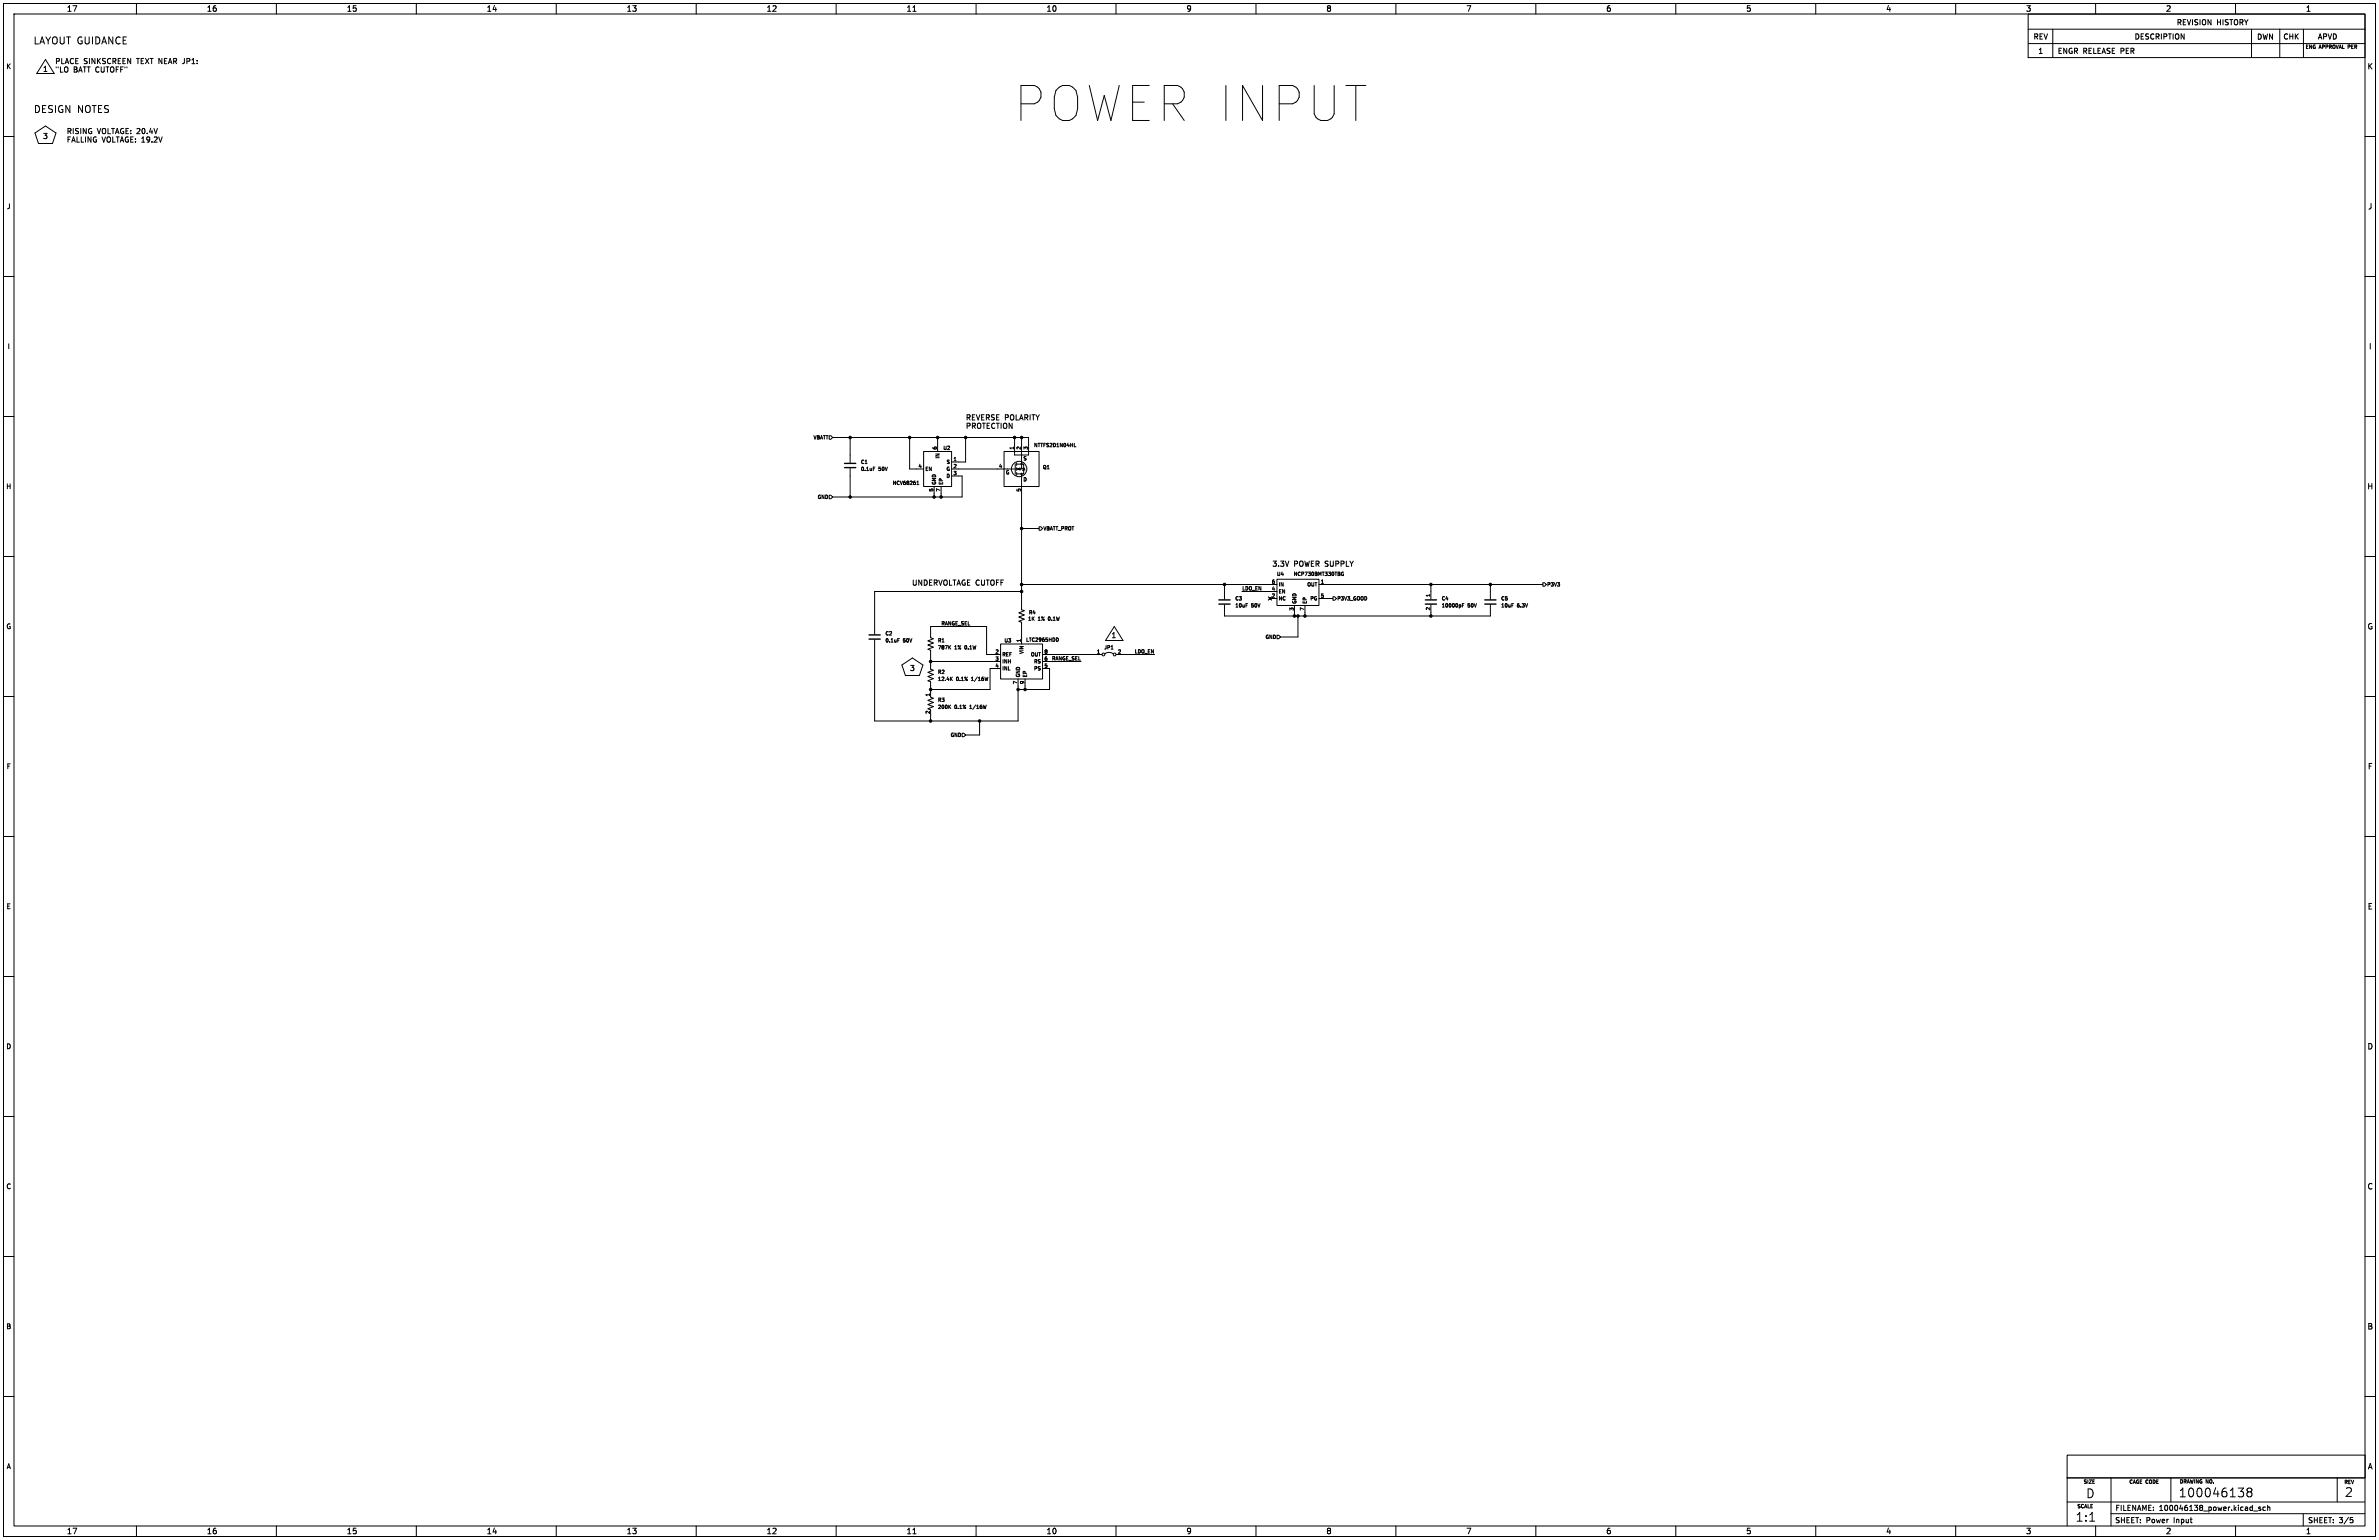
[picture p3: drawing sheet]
<svg xmlns="http://www.w3.org/2000/svg" width="864mm" height="559mm" viewBox="0 0 864 559" stroke-linecap="round" stroke-linejoin="round" font-family="sans-serif">
<defs><g id="words">
<text font-size="17.7" x="368.6" y="44.4">POWER INPUT</text>
<g font-size="4.4">
<text x="757.3" y="543.9">D</text>
<text x="803" y="543.6">100046138</text>
<text x="851.2" y="543.5">2</text>
<text x="753.3" y="552.4">1:1</text>
</g>
<g font-size="3.5">
<text x="12.1" y="16.3">LAYOUT GUIDANCE</text>
<text x="12.2" y="41.2">DESIGN NOTES</text>
</g>
<g font-size="2.8">
<text x="24.1" y="4.5">17</text>
<text x="74.9" y="4.5">16</text>
<text x="125.7" y="4.5">15</text>
<text x="176.5" y="4.5">14</text>
<text x="227.3" y="4.5">13</text>
<text x="278.1" y="4.5">12</text>
<text x="328.9" y="4.5">11</text>
<text x="379.7" y="4.5">10</text>
<text x="430.5" y="4.5">9</text>
<text x="481.3" y="4.5">8</text>
<text x="532.1" y="4.5">7</text>
<text x="582.9" y="4.5">6</text>
<text x="633.7" y="4.5">5</text>
<text x="684.5" y="4.5">4</text>
<text x="735.3" y="4.5">3</text>
<text x="786.1" y="4.5">2</text>
<text x="836.9" y="4.5">1</text>
<text x="859.3" y="25.5">K</text>
<text x="859.5" y="76.3">J</text>
<text x="859.8" y="127.1">I</text>
<text x="859.3" y="177.9">H</text>
<text x="859.3" y="228.7">G</text>
<text x="859.5" y="279.5">F</text>
<text x="859.4" y="330.3">E</text>
<text x="859.3" y="381.1">D</text>
<text x="859.3" y="431.9">C</text>
<text x="859.3" y="482.7">B</text>
<text x="859.5" y="533.5">A</text>
<text x="24.1" y="556.9">17</text>
<text x="74.9" y="556.9">16</text>
<text x="125.7" y="556.9">15</text>
<text x="176.5" y="556.9">14</text>
<text x="227.3" y="556.9">13</text>
<text x="278.1" y="556.9">12</text>
<text x="328.9" y="556.9">11</text>
<text x="379.7" y="556.9">10</text>
<text x="430.5" y="556.9">9</text>
<text x="481.3" y="556.9">8</text>
<text x="532.1" y="556.9">7</text>
<text x="582.9" y="556.9">6</text>
<text x="633.7" y="556.9">5</text>
<text x="684.5" y="556.9">4</text>
<text x="735.3" y="556.9">3</text>
<text x="786.1" y="556.9">2</text>
<text x="836.9" y="556.9">1</text>
</g>
<g font-size="2.7">
<text x="790.1" y="9.4">REVISION</text>
<text x="804.6" y="9.4">HISTORY</text>
<text x="738" y="14.6">REV</text>
<text x="774.8" y="14.6">DESCRIPTION</text>
<text x="819.2" y="14.6">DWN</text>
<text x="828.7" y="14.6">CHK</text>
<text x="841.3" y="14.6">APVD</text>
<text x="19.9" y="23.4">PLACE SINKSCREEN</text>
<text x="49.4" y="23.4">TEXT NEAR JP1:</text>
<text x="746.8" y="19.8">ENGR RELEASE PER</text>
<text x="15.5" y="26.2">1</text>
<text x="19.9" y="26.4">&quot;LO</text>
<text x="26.5" y="26.4">BATT CUTOFF&quot;</text>
<text x="15.5" y="50.6">3</text>
<text x="24.1" y="48.8">RISING VOLTAGE: 20.4V</text>
<text x="24.1" y="51.8">FALLING VOLTAGE: 19.2V</text>
<text x="350.5" y="152.6">REVERSE POLARITY</text>
<text x="350.5" y="155.7">PROTECTION</text>
<text x="461.8" y="205.7">3.3V</text>
<text x="469.5" y="205.7">POWER SUPPLY</text>
<text x="331" y="212.6">UNDERVOLTAGE CUTOFF</text>
<text x="403.4" y="231.7">1</text>
<text x="330.2" y="243.6">3</text>
<text x="767.8" y="548.5">FILENAME:</text>
<text x="783.7" y="548.5">100046138_power.kicad_sch</text>
<text x="767.7" y="552.9">SHEET: Power</text>
<text x="789.1" y="552.9">Input</text>
<text x="837.7" y="552.9">SHEET: 3/5</text>
</g>
<g font-size="2.5">
<text x="2.2" y="25.3">K</text>
<text x="2.4" y="76.1">J</text>
<text x="2.6" y="126.9">I</text>
<text x="2.1" y="177.7">H</text>
<text x="2.2" y="228.5">G</text>
<text x="2.3" y="279.3">F</text>
<text x="2.2" y="330.1">E</text>
<text x="2.2" y="380.9">D</text>
<text x="2.2" y="431.7">C</text>
<text x="2.2" y="482.5">B</text>
<text x="2.3" y="533.3">A</text>
</g>
<g font-size="1.8">
<text x="839.4" y="18">ENG</text>
<text x="841.9" y="18">APPROVAL PER</text>
<text x="295.2" y="159.6">VBATT</text>
<text x="340.1" y="163.3" transform="rotate(-90 340.1 163.3)">6</text>
<text x="341.2" y="166.5" transform="rotate(-90 341.2 166.5)">IN</text>
<text x="342.3" y="163.4">U2</text>
<text x="346" y="167.4">1</text>
<text x="368" y="163.3" transform="rotate(-90 368 163.3)">1</text>
<text x="370.6" y="163.3" transform="rotate(-90 370.6 163.3)">2</text>
<text x="371.4" y="167.2">S</text>
<text x="373.1" y="163.3" transform="rotate(-90 373.1 163.3)">3</text>
<text x="375.2" y="162.4">NTTFS2D1N04HL</text>
<text x="312.4" y="168.5">C1</text>
<text x="312.4" y="171">0.1uF</text>
<text x="318.9" y="171">50V</text>
<text x="333.3" y="169.9">4</text>
<text x="335.8" y="171">EN</text>
<text x="343.5" y="171">G</text>
<text x="343.5" y="173.6">D</text>
<text x="343.5" y="168.5">S</text>
<text x="346" y="169.9">2</text>
<text x="346" y="172.5">3</text>
<text x="362.5" y="169.9">4</text>
<text x="365" y="172.3">G</text>
<text x="378.5" y="170.4">Q1</text>
<text x="324" y="176.1">NCV68261</text>
<text x="338.8" y="178.5" transform="rotate(-90 338.8 178.5)">5</text>
<text x="340" y="176" transform="rotate(-90 340 176)">GND</text>
<text x="341.4" y="178.5" transform="rotate(-90 341.4 178.5)">7</text>
<text x="342.5" y="176" transform="rotate(-90 342.5 176)">EP</text>
<text x="370.6" y="178.5" transform="rotate(-90 370.6 178.5)">5</text>
<text x="371.4" y="174.9">D</text>
<text x="296.7" y="181.2">GND</text>
<text x="378.7" y="192.6">VBATT_PROT</text>
<text x="463.4" y="209.1">U4</text>
<text x="469.5" y="209.1">NCP730BMT330TBG</text>
<text x="450.8" y="214.3">LDO_EN</text>
<text x="461.6" y="214.4">4</text>
<text x="461.6" y="211.8">6</text>
<text x="464.1" y="215.5">EN</text>
<text x="464.1" y="213">IN</text>
<text x="474.4" y="213">OUT</text>
<text x="479.4" y="211.8">1</text>
<text x="561.5" y="213">P3V3</text>
<text x="448.3" y="218">C3</text>
<text x="448.3" y="220.6">10uF</text>
<text x="454.1" y="220.6">50V</text>
<text x="461.6" y="216.9">2</text>
<text x="464.1" y="218">NC</text>
<text x="469.6" y="221.7" transform="rotate(-90 469.6 221.7)">3</text>
<text x="470.8" y="219.2" transform="rotate(-90 470.8 219.2)">GND</text>
<text x="473.5" y="221.7" transform="rotate(-90 473.5 221.7)">7</text>
<text x="474.6" y="219.2" transform="rotate(-90 474.6 219.2)">EP</text>
<text x="475.5" y="218">PG</text>
<text x="479.4" y="216.9">5</text>
<text x="485.3" y="218">P3V3_GOOD</text>
<text x="519.2" y="221.6" transform="rotate(-90 519.2 221.6)">2</text>
<text x="519.2" y="216.7" transform="rotate(-90 519.2 216.7)">1</text>
<text x="523.3" y="218">C4</text>
<text x="523.3" y="220.6">10000pF</text>
<text x="532.7" y="220.6">50V</text>
<text x="544.8" y="218">C5</text>
<text x="544.8" y="220.6">10uF</text>
<text x="550.7" y="220.6">6.3V</text>
<text x="341.6" y="227">RANGE_SEL</text>
<text x="373.1" y="225.4">1K</text>
<text x="373.4" y="223.1">R4</text>
<text x="376.7" y="225.4">1%</text>
<text x="380.6" y="225.4">0.1W</text>
<text x="321.3" y="230.7">C2</text>
<text x="321.3" y="233.3">0.1uF</text>
<text x="327.8" y="233.3">50V</text>
<text x="340.4" y="233.3">R1</text>
<text x="364.5" y="233.3">U3</text>
<text x="370.6" y="233.1" transform="rotate(-90 370.6 233.1)">1</text>
<text x="372.4" y="233">LTC2965HDD</text>
<text x="459.3" y="232">GND</text>
<text x="340.4" y="235.8">787K</text>
<text x="346.4" y="235.8">1%</text>
<text x="350.3" y="235.8">0.1W</text>
<text x="361.2" y="237.2">2</text>
<text x="361.2" y="239.8">3</text>
<text x="363.7" y="238.4">REF</text>
<text x="371.7" y="237.4" transform="rotate(-90 371.7 237.4)">VIN</text>
<text x="374.1" y="238.4">OUT</text>
<text x="379" y="239.8">6</text>
<text x="379" y="237.2">8</text>
<text x="381.8" y="239.7">RANGE_SEL</text>
<text x="400.8" y="235.8">JP1</text>
<text x="405.7" y="237.2">2</text>
<text x="411.8" y="237.1">LDO_EN</text>
<text x="340.4" y="244.7">R2</text>
<text x="361.2" y="242.3">4</text>
<text x="363.7" y="240.9">INH</text>
<text x="363.7" y="243.4">INL</text>
<text x="370.4" y="245.9" transform="rotate(-90 370.4 245.9)">GND</text>
<text x="373" y="245.9" transform="rotate(-90 373 245.9)">EP</text>
<text x="375.3" y="243.4">PS</text>
<text x="375.3" y="240.9">RS</text>
<text x="379" y="242.3">5</text>
<text x="340.4" y="247.2">12.4K</text>
<text x="347" y="247.2">0.1%</text>
<text x="352.7" y="247.2">1/16W</text>
<text x="369.3" y="248.4" transform="rotate(-90 369.3 248.4)">7</text>
<text x="371.9" y="248.4" transform="rotate(-90 371.9 248.4)">9</text>
<text x="337.6" y="252.8" transform="rotate(-90 337.6 252.8)">1</text>
<text x="340.4" y="254.9">R3</text>
<text x="340.4" y="257.4">200K</text>
<text x="346.4" y="257.4">0.1%</text>
<text x="352.1" y="257.4">1/16W</text>
<text x="337.6" y="259.2" transform="rotate(-90 337.6 259.2)">2</text>
<text x="345" y="267.6">GND</text>
<text x="756.2" y="538.6">SIZE</text>
<text x="772.8" y="538.6">CAGE CODE</text>
<text x="791.1" y="538.5">DRAWING NO.</text>
<text x="850.8" y="538.7">REV</text>
<text x="753.9" y="547.5">SCALE</text>
</g>
</g></defs>
<g fill="none" stroke="#000" stroke-width=".36">
<path d="M1.3 1.3h861v556.2h-861zM5.1 5.1h853.4v548.6h-853.4zM49.5 1.3v3.8M100.3 1.3v3.8M151.1 1.3v3.8M201.9 1.3v3.8M252.7 1.3v3.8M303.5 1.3v3.8M331.4 4.1h1.1M354.3 1.3v3.8M405.1 1.3v3.8M455.9 1.3v3.8"/>
<path d="M506.7 1.3v3.8M557.5 1.3v3.8M608.3 1.3v3.8M659.1 1.3v3.8M709.9 1.3v3.8M736.2 5.1h122.3v15.8h-122.3zM736.2 10.6h122.3M736.3 15.8h122.2M740.3 19.4h1.1M740.3 18l.5-.5v1.9M745.2 10.6v10.3M760.7 1.3v3.8"/>
<path d="M811.5 1.3v3.8M817.3 10.6v10.3M827.6 10.6v10.3M836.2 10.6v10.3M837.3 16.9h.4M837.9 16.3h-.6v1.3h.6M838.4 17.6v-1.3l.7 1.3M16.5 21.6l3.2 5.1h-6.4zM1.3 49.5h3.8M12.7 48.3l3.8-2.6 3.8 2.6-1.3 3.8h-5zM858.5 49.5h3.8M1.3 100.3h3.8"/>
<path d="M858.5 100.3h3.8M1.3 151.1h3.8M301 158.1h.6l.7 .7-.7 .6h-.6zM302.3 158.8h71.1v6.3h-2.6v5.1h-1.7M308.6 158.8v9.1M330.2 158.8v11.4h5.1M340.4 158.8v5M350.5 158.8v8.8h-5.1M368.3 158.8v6.3h2.5v-6.3M858.5 151.1h3.8M301 179.7h.6l.7 .6-.7 .7h-.6zM308.6 169.9v10.4"/>
<path d="M317 169.5h.6M332.8 175.8h.8M332.8 174.9l.4-.3v1.2M335.3 163.8h10.1v12.7h-10.1zM339.1 176.5v3.8M341.6 176.5v3.8M345.4 170.2h23.2M345.4 172.7h3.8v7.6h-46.9M364.5 163.8h12.7v12.7h-12.7zM368.6 168.3v3.8M369.1 168.4h2.5v3.6h-2.5M369.1 167.9v1"/>
<path d="M369.1 169.7v1M369.1 171.5v1M370.8 172v49.2l1.1 .4-2.1 .8 2.1 .7-2.1 .8 2.1 .8-2.1 .7 1 .4v7.9M371.2 169.9h.8l-.4 .7zM372.1 170.4l-1 .3M390 162.1h.6M370.8 191.8h6.4M377.2 191.1h.6l.7 .7-.7 .6h-.6zM1.3 201.9h3.8M370.8 214.6h-53.3v15.5M370.8 212.1h92.7M444.5 212.1v5.3"/>
<path d="M444.5 219.5v4h96.5v-4M450.8 214.6h12.7M460.4 216.6l1.2 1.2M461 217.2h2.5M461.6 216.6l-1.2 1.2M463.5 210.2h15.3v9.5h-15.3zM469.9 219.7v3.8M473.7 219.7v3.8M478.8 212.1h81.3M478.8 217.2h5.1M483.9 216.5h.6l.6 .7-.6 .6h-.6zM487.5 208.3h.2l-.1 .5-.6-.2"/>
<path d="M487.6 207.7l-.6 .2M519.4 212.1v5.3M519.4 219.5v4M530.8 219.6h.5M531.5 219h-.7v1.3M541 212.1v5.3M560.1 211.5h.6l.6 .6-.6 .6h-.6zM858.5 201.9h3.8M317.5 232.2v29.4h52.1v-15.2M325.9 231.7h.6M344.6 234.8l.5 .7M345.1 234.3l-.7 .7"/>
<path d="M363.2 233.7h15.3v12.7h-15.3zM363.2 237.5h-5.1v-10.2h-20.3v4.1l1 .4-2 .7 2 .8-2 .8 2 .7-2 .8 1 .4v6.8l1 .4-2 .8 2 .7-2 .8 2 .8-2 .7 1 .4v5.3M378.5 237.5h21.5M384 231.5l.2 .5-.2 .7M398.4 237.1h.7M398.4 236.2l.4-.4v1.3M401.1 237.2l1.4-.5 1.6 .5M404.5 227.3l3.2 5.1h-6.4zM405.1 237.5h14M463.5 230.5h.7l.6 .6-.6 .7h-.7zM471.2 223.5v7.6h-6.4M1.3 252.7h3.8"/>
<path d="M327.4 241.3l3.8-2.5 3.8 2.5-1.2 3.8h-5.1zM337.8 253l1 .4-2 .7 2 .8-2 .8 2 .7-2 .8 1 .4v.2M337.8 259.1v2.5M337.8 240h25.4M344.6 256.4l.5 .7M345.1 255.8l-.7 .8M345.2 246.2l.5 .8M345.7 245.7l-.7 .7M358 255.8l-.3 1.3M358.6 245.7l-.3 1.3M363.2 242.6h-3.8v7.6h-21.6M372.1 246.4v3.8"/>
<path d="M378.5 240h13.9M378.5 242.6h2.5v7.6h-11.4M858.5 252.7h3.8M349.2 266.1h.7l.6 .6-.6 .6h-.7zM355.6 261.6v5.1h-5.1M1.3 303.5h3.8M858.5 303.5h3.8M1.3 354.3h3.8M858.5 354.3h3.8M1.3 405.1h3.8M858.5 405.1h3.8M1.3 455.9h3.8"/>
<path d="M858.5 455.9h3.8M1.3 506.7h3.8M858.5 506.7h3.8M750.4 528h108.2v8.3h-108.2zM750.4 536.3v17.4M750.4 536.3h108M766.3 536.3v17.4M788.1 536.2v8.8M848.4 536.3v8.7M49.5 553.7v3.8M100.3 553.7v3.8M151.1 553.7v3.8"/>
<path d="M201.9 553.7v3.8M252.7 553.7v3.8M303.5 553.7v3.8M331.4 556.6h1.1M354.3 553.7v3.8M405.1 553.7v3.8M455.9 553.7v3.8M506.7 553.7v3.8M557.5 553.7v3.8M608.3 553.7v3.8M659.1 553.7v3.8M709.9 553.7v3.8"/>
<path d="M750.4 545h108M758.6 552h1.8M760.7 553.7v3.8M766.3 549.3h92.1M791.5 543.1h1.8M791.5 540.9l.9-.9v3.1M794.8 540.3l.4-.3a1.71 1.71 0 0 1 .8 2.8l-.4 .3a1.71 1.71 0 0 1-.8-2.8zM798 540.1l.3-.1a1.72 1.72 0 0 1 1.2 1.3 1.72 1.72 0 0 1-.6 1.7l-.3 .1a1.71 1.71 0 0 1-.8-2.8zM802.1 540.3l-.5-.3a1.72 1.72 0 0 0-1.2 1.3 1.72 1.72 0 0 0 .6 1.7l.6 .1 .5-.3M811.5 553.7v3.8M818.1 548.3h1.4M820.6 546.9l-.4-.1-.3 .3 .1 .3 .6 .2v.4h-.7"/>
<path d="M822.4 546.9l-.6-.1-.4 .4 .2 .8h.8M823.2 547l.7-.1 .1 1.2M823.2 546.2v1.9M836.1 549.4v4.3M853.2 550.6h.9M853.4 551.4h.4l.4 .3-.2 .8-.6 .1"/>
<circle cx="370" cy="170.2" r="2.79"/>
<circle cx="400.6" cy="237.5" r=".51"/>
<circle cx="404.6" cy="237.5" r=".51"/>
</g>
<path d="M306.6 169.7h4M306.6 168.1h4M442.5 219.2h4M442.5 217.7h4M517.4 219.2h4.1M517.4 217.7h4.1M539 219.2h4.1M539 217.7h4.1M315.5 231.9h4M315.5 230.4h4" fill="none" stroke="#000" stroke-width=".51"/>
<g fill="#000" stroke="#000" stroke-width=".36">
<path d="M369.3 170.2l1-.4v.8z"/>
<circle cx="308.6" cy="158.8" r=".46"/>
<circle cx="330.2" cy="158.8" r=".46"/>
<circle cx="340.4" cy="158.8" r=".46"/>
<circle cx="350.5" cy="158.8" r=".46"/>
<circle cx="368.3" cy="158.8" r=".46"/>
<circle cx="370.8" cy="158.8" r=".46"/>
<circle cx="370.8" cy="168.4" r=".25"/>
<circle cx="370.8" cy="172" r=".25"/>
<circle cx="308.6" cy="180.3" r=".46"/>
<circle cx="339.1" cy="180.3" r=".46"/>
<circle cx="341.6" cy="180.3" r=".46"/>
<circle cx="370.8" cy="191.8" r=".46"/>
<circle cx="370.8" cy="212.1" r=".46"/>
<circle cx="370.8" cy="214.6" r=".46"/>
<circle cx="444.5" cy="212.1" r=".46"/>
<circle cx="519.4" cy="212.1" r=".46"/>
<circle cx="541" cy="212.1" r=".46"/>
<circle cx="469.9" cy="223.5" r=".46"/>
<circle cx="471.2" cy="223.5" r=".46"/>
<circle cx="473.7" cy="223.5" r=".46"/>
<circle cx="519.4" cy="223.5" r=".46"/>
<circle cx="337.8" cy="240" r=".46"/>
<circle cx="337.8" cy="250.2" r=".46"/>
<circle cx="369.6" cy="250.2" r=".46"/>
<circle cx="372.1" cy="250.2" r=".46"/>
<circle cx="337.8" cy="261.6" r=".46"/>
<circle cx="355.6" cy="261.6" r=".46"/>
</g>
<use href="#words"/>
</svg>
